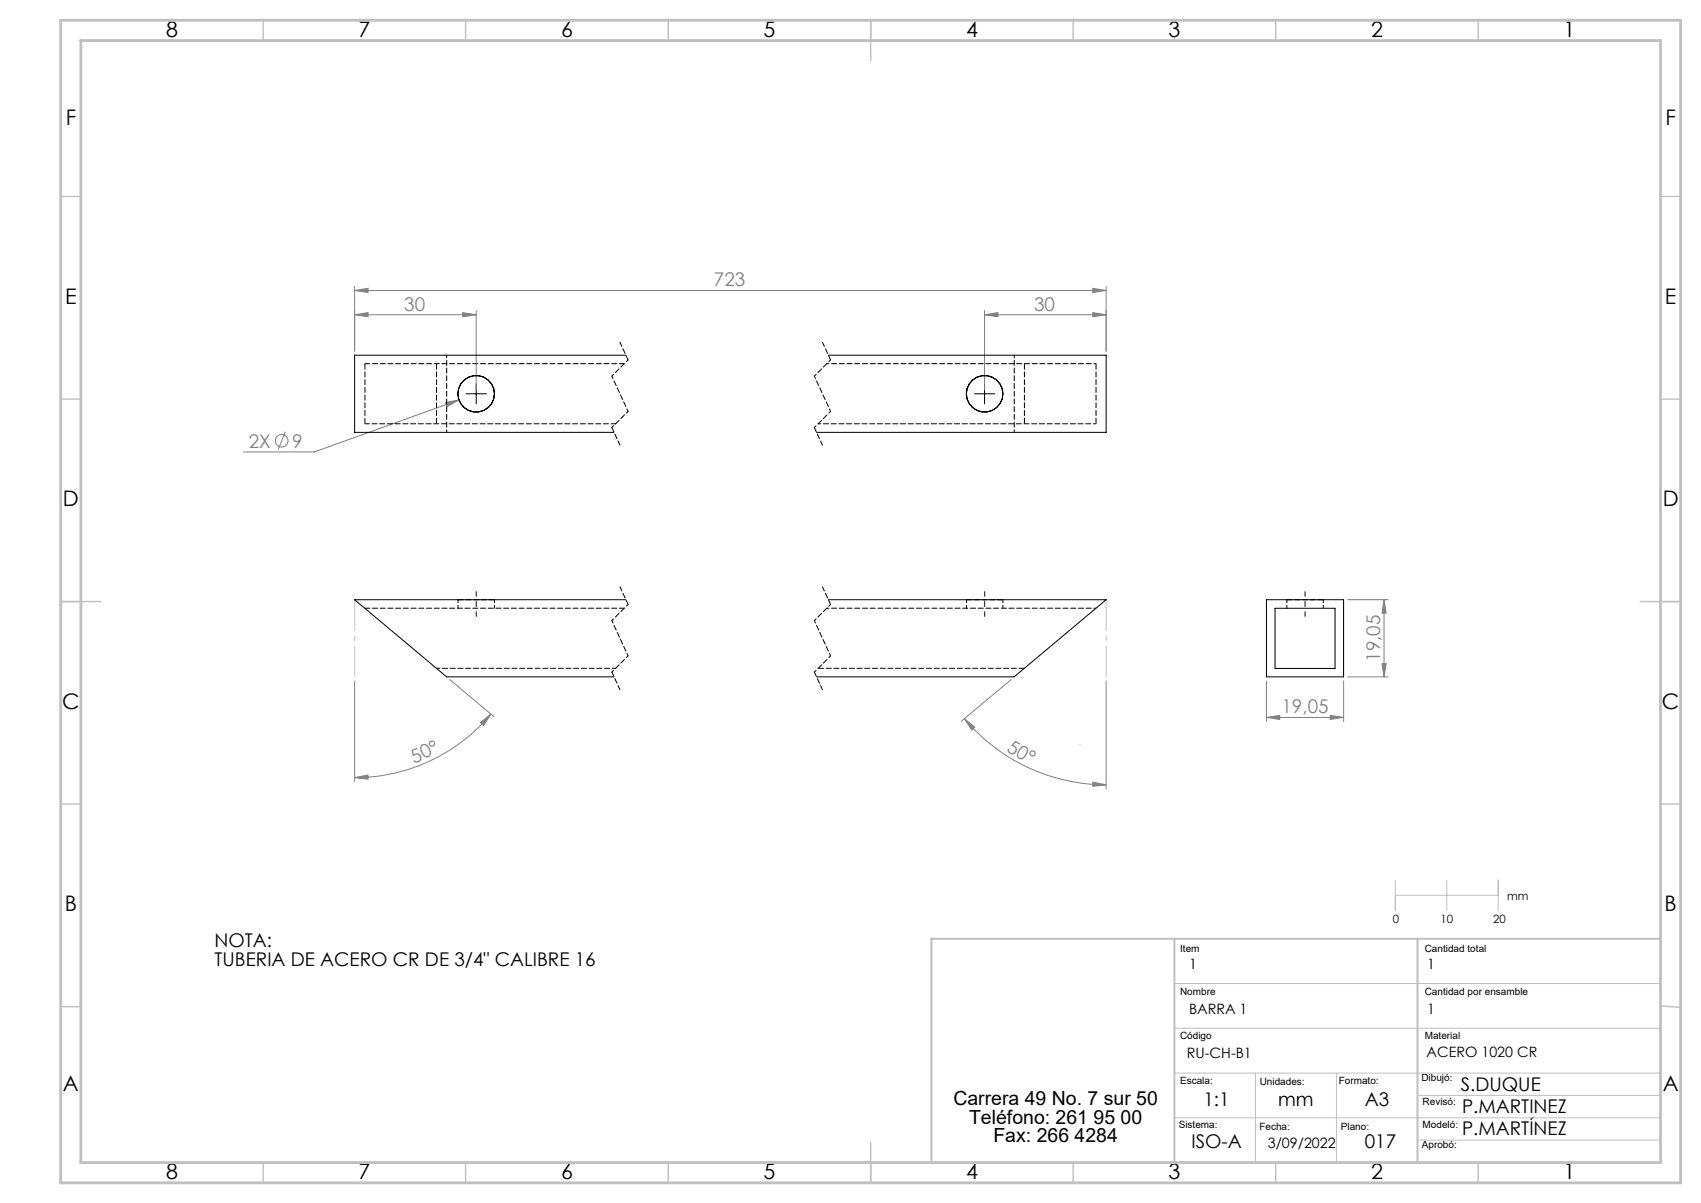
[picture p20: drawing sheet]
<svg xmlns="http://www.w3.org/2000/svg" width="420mm" height="297mm" viewBox="0 0 420 297" stroke-linecap="round" stroke-linejoin="round" font-family="sans-serif">
<defs><g id="words">
<g font-size="5.3">
<text x="41" y="9">8</text>
<text x="88.5" y="9">7</text>
<text x="138.5" y="9">6</text>
<text x="188.5" y="9">5</text>
<text x="238.5" y="9">4</text>
<text x="288.5" y="9">3</text>
<text x="338.5" y="9">2</text>
<text x="386" y="9">1</text>
<text x="16.2" y="30.8">F</text>
<text x="411.2" y="30.8">F</text>
<text x="16.1" y="75">E</text>
<text x="411.1" y="75">E</text>
<text x="15.5" y="125">D</text>
<text x="410.5" y="125">D</text>
<text x="15.4" y="175">C</text>
<text x="410.4" y="175">C</text>
<text x="16" y="225">B</text>
<text x="411" y="225">B</text>
<text x="15.5" y="269.3">A</text>
<text x="410.5" y="269.3">A</text>
<text x="41" y="291">8</text>
<text x="88.5" y="291">7</text>
<text x="138.5" y="291">6</text>
<text x="188.5" y="291">5</text>
<text x="238.5" y="291">4</text>
<text x="288.5" y="291">3</text>
<text x="338.5" y="291">2</text>
<text x="386" y="291">1</text>
</g>
<g font-size="4.8">
<text x="235.4" y="272.9">Carrera 49 No. 7 sur 50</text>
<text x="239.3" y="277.4">Teléfono: 261 95 00</text>
<text x="245.3" y="281.9">Fax: 266 4284</text>
</g>
<g font-size="4.7" fill="#808080">
<text x="176.3" y="70.7">723</text>
<text x="99.8" y="76.7">30</text>
<text x="255.3" y="76.7">30</text>
<text x="61.4" y="110.5">2X</text>
<text x="72.1" y="110.5">9</text>
<text x="340.8" y="163.4" transform="rotate(-90 340.8 163.4)">19,05</text>
<text x="316.4" y="176.1">19,05</text>
<text x="248.3" y="185.4" transform="rotate(29 248.3 185.4)">50°</text>
<text x="102.3" y="188.5" transform="rotate(-25 102.3 188.5)">50°</text>
</g>
<g font-size="4.7">
<text x="53" y="233.9">NOTA:</text>
<text x="53" y="238.4">TUBERIA DE ACERO CR DE 3/4&quot; CALIBRE 16</text>
<text x="360.7" y="269.2">S.DUQUE</text>
<text x="297.2" y="272.9">1:1</text>
<text x="315.6" y="272.9">mm</text>
<text x="337" y="272.9">A3</text>
<text x="361" y="274.8">P.MARTINEZ</text>
<text x="361" y="280.2">P.MARTÍNEZ</text>
<text x="294.2" y="283.5">ISO-A</text>
<text x="337" y="283.5">017</text>
</g>
<g font-size="3.5">
<text x="293.6" y="239.2">1</text>
<text x="352.4" y="239.2">1</text>
<text x="293.6" y="250.2">BARRA 1</text>
<text x="352.4" y="250.2">1</text>
<text x="293.1" y="261.2">RU-CH-B1</text>
<text x="352.2" y="261.1">ACERO 1020 CR</text>
<text x="313" y="283.5">3/09/2022</text>
</g>
<g font-size="2.8">
<text x="343.9" y="227.8">0</text>
<text x="355.7" y="227.8">10</text>
<text x="368.7" y="227.8">20</text>
<text x="372.2" y="222.3">mm</text>
</g>
<g font-size="2.5">
<text x="291.4" y="235.1">Item</text>
<text x="351.8" y="235.1">Cantidad total</text>
<text x="291.4" y="245.5">Nombre</text>
<text x="351.8" y="245.5">Cantidad por ensamble</text>
<text x="291.4" y="256.5">Código</text>
<text x="351.8" y="256.5">Material</text>
<text x="291.4" y="267.7">Escala:</text>
<text x="311" y="267.8">Unidades:</text>
<text x="330.6" y="267.7">Formato:</text>
<text x="351" y="267">Dibujó:</text>
<text x="351.3" y="272.9">Revisó:</text>
<text x="291" y="278.4">Sistema:</text>
<text x="311" y="279">Fecha:</text>
<text x="331.1" y="279">Plano:</text>
<text x="351.3" y="278.4">Modeló:</text>
<text x="351.1" y="283.5">Aprobó:</text>
</g>
</g></defs>
<g fill="none" stroke="#808080" stroke-width=".25">
<path d="M87.6 77.7l3.3-.5v1zM87.6 77.7h30M87.6 71.7l3.3-.5v1zM87.6 70.7v16M87.6 71.7h185.5M114.3 77.2l3.3 .5-3.3 .5zM117.6 76.7v19.5M243.1 77.7l3.3-.5v1zM243.1 77.7h30M243.1 76.7v19.5M269.8 71.2l3.3 .5-3.3 .5zM269.8 77.2l3.3 .5-3.3 .5z"/>
<path d="M273.1 70.7v16M110 99.4l3.3-.7-2.9 1.7zM113.3 98.7l-35.7 12.9h-17.5M70.4 106.6l-1.7 4.4M332.7 148.1h10.1M341.7 148.1l.6 3.3h-1.1zM341.7 148.1v19M87.6 168.1v24.9M111.1 167.8l10.9 9.1M118.6 178.4l2.6-2.1-1.8 2.8zM121.2 176.3a43.9 43.9 0 0 1-33.6 15.7M238.1 177.4l2.6 2.1-.7 .7z"/>
<path d="M238.1 177.4a45.6 45.6 0 0 0 35 16.3M249.7 167.8l-12.4 10.3M273.1 168.1v26.7M312.7 177.1l3.3-.5v1zM312.7 168.1v10M312.7 177.1h19.1M328.4 176.6l3.4 .5-3.4 .5zM331.8 168.1v10M332.7 167.1h10.1M341.2 163.8h1.1l-.6 3.3zM87.6 192l3.2-.7 .1 1.1zM269.8 193.1l3.3 .6-3.3 .4z"/>
<circle cx="69.6" cy="108.8" r="1.56"/>
</g>
<path d="M117.6 152.2v-6.1M243.1 152.2v-6.1M322.2 152.2v-6.1" fill="none" stroke="#000" stroke-width=".25" stroke-dasharray="15.2 1.3 1.3 1.3" stroke-dashoffset="14.1"/>
<path d="M115.1 97.2h5M117.6 94.7v5M240.6 97.2h5M243.1 94.7v5" fill="none" stroke="#000" stroke-width=".25"/>
<path d="M153.1 84.5l2 4.4M203.1 84.5l2 4.4M151.1 105.6l2 4.3M201.1 105.6l2 4.3M153.1 144.9l2 4.3M203.1 144.9l2 4.3M151.1 165.9l2 4.4M201.1 165.9l2 4.4" fill="none" stroke="#000" stroke-width=".25" stroke-dasharray="1.3 .6" stroke-dashoffset=".1"/>
<path d="M155.1 88.9l-4 4M205.1 88.9l-4 4M155.1 101.6l-4 4M205.1 101.6l-4 4M155.1 149.2l-4 4M205.1 149.2l-4 4M155.1 161.9l-4 4M205.1 161.9l-4 4" fill="none" stroke="#000" stroke-width=".25" stroke-dasharray="1.3 .6" stroke-dashoffset=".7"/>
<path d="M151.1 92.9l4 8.7M201.1 92.9l4 8.7M151.1 153.2l4 8.7M201.1 153.2l4 8.7" fill="none" stroke="#000" stroke-width=".25" stroke-dasharray="1.3 .6" stroke-dashoffset=".6"/>
<path d="M344.5 217.3v7.5M357.2 217.3v7.5M369.9 217.3v7.5M344.5 221h25.4M290 242.8h120M290 253.9h120M290 264.9h120M290 276h120M310 264.9v22.1M330 264.9v22.1M350 270.4h60M350 281.5h60" fill="none" stroke="#c0c0c0" stroke-width=".25"/>
<g fill="none" stroke="#c0c0c0" stroke-width=".35">
<path d="M65 5v5M115 5v5M165 5v5M215 5v10M265 5v5M315 5v5M365 5v5M15 48.5h5M410 48.5h5M15 98.5h5M410 98.5h5M15 148.5h10"/>
<path d="M405 148.5h10M15 198.5h5M410 198.5h5M15 248.5h5M410 248.4l5 .3M65 287v5M115 287v5M165 287v5M215 282v10M265 287v5M315 287v5M365 287v5"/>
</g>
<path d="M290 231.8v55.2M350 231.8v55.2M410 231.8h-180v55.2" fill="none" stroke="#c0c0c0" stroke-width=".5"/>
<path d="M15 5h400v287h-400zM20 10h390v277h-390z" fill="none" stroke="#c0c0c0" stroke-width=".7"/>
<path d="M87.6 148v19.1M273.1 148v19.1" fill="none" stroke="#c0c0c0" stroke-width=".25" stroke-dasharray="15.2 1.3 1.3 1.3" stroke-dashoffset="7.6"/>
<path d="M266.6 183.8l.1 .2" fill="none" stroke="#c0c0c0" stroke-width=".25" stroke-dasharray="15.2 1.3 1.3 1.3"/>
<g fill="#808080">
<path d="M114.3 77.2l3.3 .5-3.3 .5zM87.6 77.7l3.3-.5v1zM269.8 77.2l3.3 .5-3.3 .5zM243.1 77.7l3.3-.5v1z"/>
<path d="M87.6 71.7l3.3-.5v1zM269.8 71.2l3.3 .5-3.3 .5zM110 99.4l.4 1 2.9-1.7z"/>
<path d="M312.7 177.1l3.3-.5v1zM328.4 176.6l3.4 .5-3.4 .5z"/>
<path d="M87.6 192l3.2-.7 .1 1.1zM118.6 178.4l2.6-2.1-1.8 2.8z"/>
<path d="M341.2 163.8h1.1l-.6 3.3zM341.7 148.1l.6 3.3h-1.1z"/>
<path d="M238.1 177.4l2.6 2.1-.7 .7zM269.8 193.1l3.3 .6-3.3 .4z"/>
</g>
<g fill="none" stroke="#000" stroke-width=".25">
<path d="M154.5 87.7h-66.9v19h64M204.5 87.7h68.6v19h-71.5M154.5 148.1h-66.9l22.7 19h41.3M204.5 148.1h68.6l-22.7 19h-48.8M312.7 148.1h19.1v19h-19.1zM314.8 150.2h14.8v14.8h-14.8z"/>
<circle cx="117.6" cy="97.2" r="4.5"/>
<circle cx="243.1" cy="97.2" r="4.5"/>
</g>
<path d="M270.6 89.8h-66.5M270.6 150.2h-66.5" fill="none" stroke="#000" stroke-width=".25" stroke-dasharray="1.3 .6" stroke-dashoffset=".7"/>
<path d="M107.8 89.8v14.8M270.6 89.8v14.8M90.1 104.6v-14.8M252.9 104.6v-14.8M122.1 148.1h-9M238.6 148.1h9M317.7 148.1h9M252.9 165h-50.9" fill="none" stroke="#000" stroke-width=".25" stroke-dasharray="1.3 .6" stroke-dashoffset="-.1"/>
<path d="M154.1 89.8h-64M113.1 148v.1M122.1 148.1v-.1M154.1 150.2h-64M238.6 148v.1M247.6 148.1l.1-.1M317.7 148v.1M326.7 148.1l.1-.1" fill="none" stroke="#000" stroke-width=".25" stroke-dasharray="1.3 .6"/>
<path d="M113.1 148.1v2.1M122.1 150.2v-2.1M238.6 148.1v2.1M247.6 150.2v-2.1M317.7 148.1v2.1M326.7 150.2v-2.1" fill="none" stroke="#000" stroke-width=".25" stroke-dasharray="1.3 .6" stroke-dashoffset=".5"/>
<path d="M152 165h-44.2" fill="none" stroke="#000" stroke-width=".25" stroke-dasharray="1.3 .6" stroke-dashoffset=".4"/>
<path d="M110.3 87.7v19M250.4 106.7v-19M270.6 104.6h-68.6" fill="none" stroke="#000" stroke-width=".25" stroke-dasharray="1.3 .6" stroke-dashoffset=".6"/>
<path d="M152 104.6h-61.9" fill="none" stroke="#000" stroke-width=".25" stroke-dasharray="1.3 .6" stroke-dashoffset=".2"/>
<use href="#words"/>
</svg>
